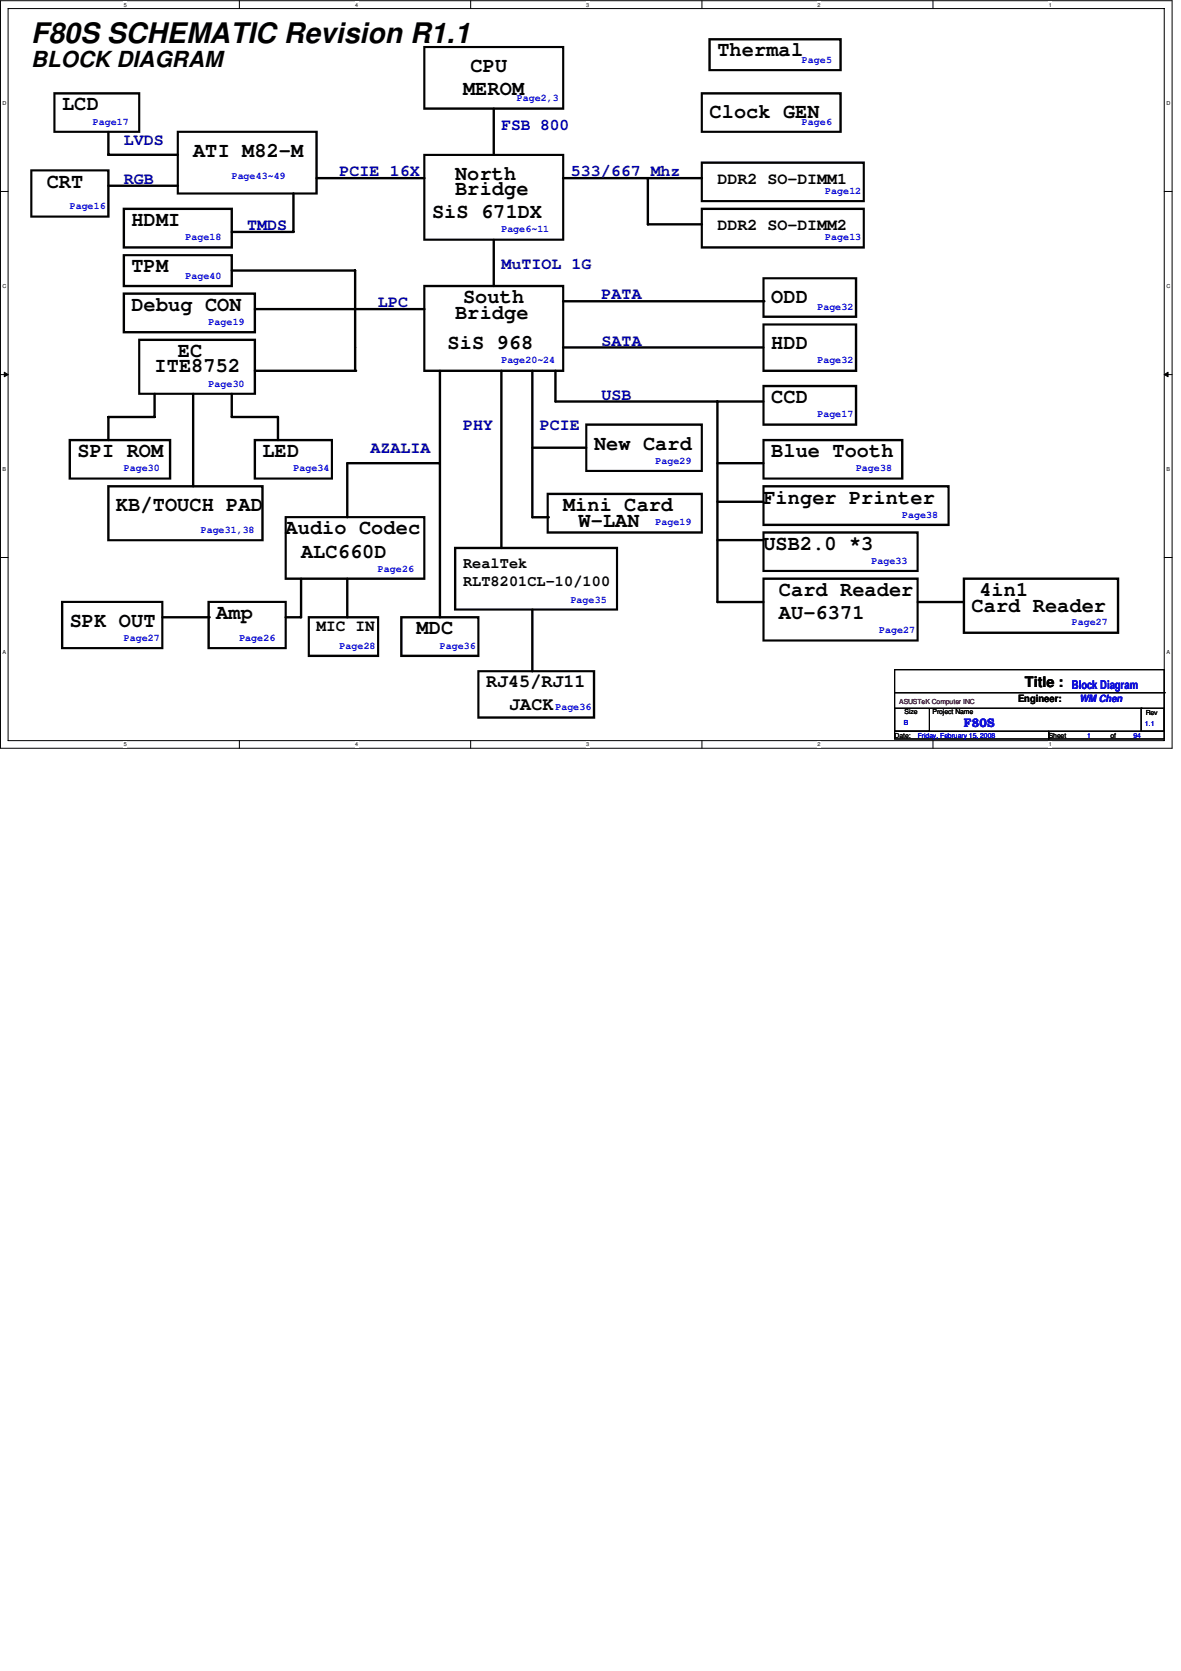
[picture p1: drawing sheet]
<svg xmlns="http://www.w3.org/2000/svg" width="210mm" height="297mm" viewBox="0 0 210 297" stroke-linecap="round" stroke-linejoin="round" font-family="sans-serif">
<defs><g id="words">
<text font-size="5" x="5.5" y="7.6">F80S SCHEMATIC Revision R1.1</text>
<text font-size="3.9" x="5.5" y="12">BLOCK DIAGRAM</text>
<g font-size="3.7">
<text x="127.5" y="10">Thermal</text>
<text x="82.3" y="16.9">MEROM</text>
<text x="83.7" y="12.8">CPU</text>
<text x="11" y="19.6">LCD</text>
<text x="126.1" y="21">Clock GEN</text>
<text x="34.3" y="27.9">ATI M82-M</text>
<text x="8.3" y="33.4">CRT</text>
<text x="80.9" y="32">North</text>
<text x="80.9" y="34.7">Bridge</text>
<text x="23.4" y="40.2">HDMI</text>
<text x="76.8" y="38.8">SiS 671DX</text>
<text x="23.4" y="48.4">TPM</text>
<text x="82.3" y="53.9">South</text>
<text x="137.1" y="53.9">ODD</text>
<text x="23.4" y="55.3">Debug CON</text>
<text x="80.9" y="56.6">Bridge</text>
<text x="31.6" y="63.5">EC</text>
<text x="79.5" y="62.1">SiS 968</text>
<text x="137.1" y="62.1">HDD</text>
<text x="27.5" y="66.2">ITE8752</text>
<text x="137.1" y="71.7">CCD</text>
<text x="13.8" y="81.3">SPI ROM</text>
<text x="46.7" y="81.3">LED</text>
<text x="105.6" y="79.9">New Card</text>
<text x="137.1" y="81.3">Blue Tooth</text>
<text x="135.7" y="89.5">Finger Printer</text>
<text x="20.6" y="90.9">KB/TOUCH PAD</text>
<text x="50.8" y="95">Audio Codec</text>
<text x="100.1" y="90.9">Mini Card</text>
<text x="102.8" y="93.6">W-LAN</text>
<text x="53.5" y="99.1">ALC660D</text>
<text x="135.7" y="97.7">USB2.0 *3</text>
<text x="138.4" y="106">Card Reader</text>
<text x="174.1" y="106">4in1</text>
<text x="12.4" y="111.4">SPK OUT</text>
<text x="38.4" y="110.1">Amp</text>
<text x="74" y="112.8">MDC</text>
<text x="138.4" y="110.1">AU-6371</text>
<text x="172.7" y="108.7">Card Reader</text>
</g>
<g font-size="3.3">
<text x="86.4" y="122.1">RJ45/RJ11</text>
<text x="90.5" y="126.2">JACK</text>
</g>
<text font-size="2.9" fill="#0000a0" x="89.1" y="23.1">FSB 800</text>
<g font-size="2.9" fill="#000080">
<text x="22" y="25.8">LVDS</text>
<text x="22" y="32.7">RGB</text>
<text x="60.4" y="31.3">PCIE 16X</text>
<text x="101.4" y="31.3">533/667 Mhz</text>
<text x="43.9" y="40.9">TMDS</text>
<text x="89.1" y="47.8">MuTIOL 1G</text>
<text x="106.9" y="53.2">PATA</text>
<text x="67.2" y="54.6">LPC</text>
<text x="106.9" y="61.4">SATA</text>
<text x="106.9" y="71">USB</text>
<text x="82.3" y="76.5">PHY</text>
<text x="96" y="76.5">PCIE</text>
<text x="65.9" y="80.6">AZALIA</text>
</g>
<g font-size="2.9">
<text x="127.5" y="32.7">DDR2 SO-DIMM1</text>
<text x="127.5" y="40.9">DDR2 SO-DIMM2</text>
<text x="56.3" y="112.1">MIC IN</text>
</g>
<g font-size="2.7">
<text x="82.3" y="101">RealTek</text>
<text x="82.3" y="104.2">RLT8201CL-10/100</text>
</g>
<text font-size="2.6" x="182.2" y="122.1">Title :</text>
<g font-size="2.2" fill="#00f">
<text x="190.5" y="122.5">Block Diagram</text>
<text x="171.3" y="129.3">F80S</text>
</g>
<g font-size="1.8" fill="#00f">
<text x="142.5" y="11.2">Page5</text>
<text x="16.5" y="22.1">Page17</text>
<text x="91.9" y="18">Page2,3</text>
<text x="142.5" y="22.1">Page6</text>
<text x="41.2" y="31.7">Page43~49</text>
<text x="146.7" y="34.5">Page12</text>
<text x="12.4" y="37.2">Page16</text>
<text x="89.1" y="41.3">Page6~11</text>
<text x="33" y="42.7">Page18</text>
<text x="146.7" y="42.7">Page13</text>
<text x="33" y="49.5">Page40</text>
<text x="37.1" y="57.8">Page19</text>
<text x="145.3" y="55">Page32</text>
<text x="89.1" y="64.6">Page20~24</text>
<text x="145.3" y="64.6">Page32</text>
<text x="37.1" y="68.7">Page30</text>
<text x="145.3" y="74.2">Page17</text>
<text x="22" y="83.8">Page30</text>
<text x="52.2" y="83.8">Page34</text>
<text x="116.5" y="82.4">Page29</text>
<text x="152.1" y="83.8">Page38</text>
<text x="35.7" y="94.7">Page31,38</text>
<text x="116.5" y="93.4">Page19</text>
<text x="160.4" y="92">Page38</text>
<text x="67.2" y="101.6">Page26</text>
<text x="154.9" y="100.2">Page33</text>
<text x="101.4" y="107.1">Page35</text>
<text x="22" y="113.9">Page27</text>
<text x="42.5" y="113.9">Page26</text>
<text x="156.3" y="112.6">Page27</text>
<text x="190.5" y="111.2">Page27</text>
<text x="60.4" y="115.3">Page28</text>
<text x="78.2" y="115.3">Page36</text>
<text x="191.9" y="124.8">WM Chen</text>
<text x="98.7" y="126.2">Page36</text>
</g>
<text font-size="1.8" x="180.9" y="124.8">Engineer:</text>
<text font-size="1.2" fill="#f00" x="159.8" y="125.1">ASUSTeK Computer INC</text>
<g font-size="1.2">
<text x="159" y="131.1">Date:</text>
<text x="160.8" y="127">Size</text>
<text x="165.7" y="127">Project Name</text>
<text x="186.4" y="131.1">Sheet</text>
<text x="197.4" y="131.1">of</text>
<text x="203.6" y="127.1">Rev</text>
</g>
<g font-size="1.2" fill="#00f">
<text x="160.7" y="128.9">B</text>
<text x="163.1" y="131.1">Friday, February 15, 2008</text>
<text x="193.3" y="131.1">1</text>
<text x="201.5" y="131.1">94</text>
<text x="203.5" y="129.1">1.1</text>
</g>
<g font-size="1">
<text x="22" y="1.2">5</text>
<text x="63.1" y="1.2">4</text>
<text x="104.2" y="1.2">3</text>
<text x="145.3" y="1.2">2</text>
<text x="186.4" y="1.2">1</text>
<text x=".4" y="18.7">D</text>
<text x="207.3" y="18.7">D</text>
<text x=".4" y="51.2">C</text>
<text x="207.3" y="51.2">C</text>
<text x=".4" y="83.7">B</text>
<text x="207.3" y="83.7">B</text>
<text x=".4" y="116.2">A</text>
<text x="207.3" y="116.2">A</text>
<text x="22" y="132.7">5</text>
<text x="63.1" y="132.7">4</text>
<text x="104.2" y="132.7">3</text>
<text x="145.3" y="132.7">2</text>
<text x="186.4" y="132.7">1</text>
</g>
</g></defs>
<path d="M.1 .1h208.2v132.9h-208.2zM1.4 1.5h205.5v130.2h-205.5z" fill="none" stroke="#000" stroke-width=".18"/>
<g fill="#fff">
<path d="M22 .3h.6v1.1h-.6z"/>
<path d="M22 131.8h.6v1.1h-.6z"/>
</g>
<path d="M42.5 .1v1.4M42.5 131.7v1.3" fill="none" stroke="#000" stroke-width=".18"/>
<g fill="#fff">
<path d="M63.1 .3h.6v1.1h-.6z"/>
<path d="M63.1 131.8h.6v1.1h-.6z"/>
</g>
<path d="M83.7 .1v1.4M83.7 131.7v1.3" fill="none" stroke="#000" stroke-width=".18"/>
<g fill="#fff">
<path d="M104.2 .3h.6v1.1h-.6z"/>
<path d="M104.2 131.8h.6v1.1h-.6z"/>
</g>
<path d="M124.8 .1v1.4M124.8 131.7v1.3" fill="none" stroke="#000" stroke-width=".18"/>
<g fill="#fff">
<path d="M145.3 .3h.6v1.1h-.6z"/>
<path d="M145.3 131.8h.6v1.1h-.6z"/>
</g>
<path d="M165.8 .1v1.4M165.8 131.7v1.3" fill="none" stroke="#000" stroke-width=".18"/>
<g fill="#fff">
<path d="M186.4 .3h.5v1.1h-.5z"/>
<path d="M186.4 131.8h.5v1.1h-.5z"/>
<path d="M.4 17.7h.7v1.2h-.7z"/>
<path d="M207.3 17.7h.7v1.2h-.7z"/>
<path d="M.4 50.3h.7v1.1h-.7z"/>
<path d="M207.3 50.3h.7v1.1h-.7z"/>
</g>
<path d="M.1 34h1.3M206.9 34h1.4" fill="none" stroke="#000" stroke-width=".18"/>
<g fill="#fff">
<path d="M.4 82.8h.7v1.1h-.7z"/>
<path d="M207.3 82.8h.7v1.1h-.7z"/>
</g>
<path d="M.1 66.6h1.3M.8 66.2l.6 .4-.6 .4zM206.9 66.6l.7-.4v.8zM206.9 66.6h1.4" fill="none" stroke="#000" stroke-width=".18"/>
<path d="M.8 66.2l.6 .4-.6 .4zM206.9 66.6l.7-.4v.8z" fill="#000"/>
<g fill="#fff">
<path d="M.4 115.4h.7v1.1h-.7z"/>
<path d="M207.3 115.4h.7v1.1h-.7z"/>
</g>
<path d="M.1 99.1h1.3M206.9 99.1h1.4M159 119h47.9v11h-47.9zM159 125.9h6.2v4.1h-6.2zM159 130h27.4v1.4h-27.4zM159 123.1h47.9M165.3 125.9h37.5M186.4 130h20.5v1.4h-20.5zM202.8 125.9h4.1v4.1h-4.1zM202.8 125.9h.1M206.9 123.1h.1" fill="none" stroke="#000" stroke-width=".18"/>
<g fill="#000">
<path d="M9.5 16.4h15.4l-.1 .4h-14.9v6.4h14.7v-6.6h.2v.2v-.2h.1v7h-15.4zM75.2 8.2h25.1v.2h-.2v.2h-24.5v10.5h24.3v-10.7h.2v.2v-.2h.2v11.1h-25.1zM125.9 6.8h23.7v.2h-.2v.2h-23.1v5.1h22.9v-5.3h.2v.2v-.2h.2v5.7h-23.7zM124.5 16.4h25.1v.2h-.2v.2h-24.5v6.4h24.3v-6.6h.2v.2v-.2h.2v7h-25.1zM5.4 30.1h14.1v.2h-.2v.2h-13.5v7.8h13.2v-8h.3v.2v-.2h.2v8.4h-14.1zM21.8 36.9h19.6v.2h-.2v.2h-19v6.5h18.8v-6.7h.2v.2v-.2h.2v7.1h-19.6zM31.4 23.2h25.1v.3h-.2v.1h-24.5v10.6h24.2v-10.7h.3v.1v-.1h.2v11.1h-25.1zM75.2 27.3h25.1v.2h-.2v.2h-24.5v14.7h24.3v-14.9h.2v.2v-.2h.2v15.3h-25.1zM21.8 45.2h19.6v.1h-.2v.3h-19v5h18.8v-5.3h.2v.3v-.3h.2v5.8h-19.6zM21.8 52h23.7v.2h-.2v.2h-23.1v6.4h22.9v-6.6h.2v.2v-.2h.2v7.1h-23.7zM75.2 50.6h25.1v.2h-.2v.3h-24.5v14.6h24.3v-14.9h.2v.3v-.3h.2v15.3h-25.1zM135.5 49.3h16.9v.1h-.3v.3h-16.2v6.4h16v-6.7h.2v.3v-.3h.3v7.1h-16.9z"/>
<path d="M135.5 57.5h16.9v.2h-.3v.2h-16.2v7.8h16v-8h.2v.2v-.2h.3v8.4h-16.9zM12.2 78h18.2v.2h-.2v.2h-17.6v6.5h17.4v-6.7h.2v.2v-.2h.2v7.1h-18.2zM24.6 60.2h20.9v.2h-.2v.2h-20.4v9.2h20.2v-9.4h.2v.2v-.2h.2v9.8h-20.9zM45.1 78h14.1l-.2 .4h-13.5v6.5h13.3v-6.7h.2v.2v-.2h.2v7.1h-14.1zM104 75.3h20.9l-.1 .4h-20.4v7.8h20.1v-8h.3v.2v-.2h.1v8.4h-20.9zM135.5 68.4h16.9v.2h-.3v.2h-16.2v6.5h16v-6.7h.2v.2v-.2h.3v7.1h-16.9zM135.5 78h25.1v.2h-.2v.2h-24.5v6.5h24.2v-6.7h.3v.2v-.2h.2v7.1h-25.1zM19 86.2h27.9v.2h-.2v.3h-27.2v9.1h26.9v-9.4h.3v.3v-.3h.2v9.8h-27.9zM50.6 91.7h25l-.2 .4h-24.4v10.6h24.2v-10.8h.2v.2v-.2h.2v11.2h-25zM80.7 97.2h29.2l-.2 .4h-28.6v10.6h28.4v-10.8h.2v.2v-.2h.2v11.1h-29.2zM97.2 87.6h27.7l-.1 .4h-27.3v6.4h27v-6.6h.3v.2v-.2h.1v7.1h-27.7zM135.5 94.4h27.8l-.2 .5h-27.2v6.4h27v-6.6h.2v.2v-.2h.2v7h-27.8z"/>
<path d="M135.5 86.2h33.3v.2h-.2v.3h-32.7v6.4h32.5v-6.7h.2v.3v-.3h.2v7.1h-33.3zM10.8 106.8h18.2l-.1 .4h-17.6v7.8h17.4v-8h.2v.2v-.2h.1v8.4h-18.2zM36.9 106.8h14.1v.2h-.2v.2h-13.5v7.8h13.3v-8h.2v.2v-.2h.2v8.4h-14.1zM54.7 109.5h12.7v.2h-.2v.2h-12.1v6.5h11.9v-6.7h.2v.2v-.2h.2v7.1h-12.7zM71.1 109.5h14.1v.2h-.2v.2h-13.5v6.5h13.3v-6.7h.2v.2v-.2h.2v7.1h-14.1zM84.8 119.1h21v.2h-.2v.2h-20.4v7.8h20.2v-8h.2v.2v-.2h.2v8.5h-21zM135.5 102.7h27.8l-.2 .4h-27.2v10.6h27v-10.8h.2v.2v-.2h.2v11.1h-27.8zM171.1 102.7h27.8v.2h-.2v.2h-27.2v9.2h27v-9.4h.2v.2v-.2h.2v9.8h-27.8z"/>
<path d="M124.5 28.7h29.2v.2h-.2v.2h-28.6v6.5h28.4v-6.7h.2v.2v-.2h.2v7h-29.2zM124.5 36.9h29.2v.2h-.2v.2h-28.6v6.5h28.4v-6.7h.2v.2v-.2h.2v7.1h-29.2z"/>
</g>
<g fill="none" stroke="#000" stroke-width=".42">
<path d="M87.8 19.3v8.2M19.3 23.5v4h12.3M19.3 33h12.3M52.2 34.4v6.8h-11M56.3 31.7h19.1M100.1 31.7h24.7M115.1 31.7v8.2h9.7M41.2 48.1h21.9v17.8M45.3 54.9h30.1M87.8 42.6v8.2M100.1 53.6h35.6M135.7 53.6h.1"/>
<path d="M27.5 70v4.1h-8.2v4.1M34.3 70v16.4M41.2 70v4.1h8.2v4.1M45.3 65.9h17.8M63.1 65.9h.1M78.2 65.9v43.8M89.1 65.9v31.5M94.6 79.6h9.6M94.6 65.9v26h2.8M98.7 65.9v5.5h37M100.1 61.8h35.6M127.5 71.4v35.6h8.2"/>
<path d="M78.2 82.3h-16.5v9.6M97.4 91.9h.1M127.5 82.3h8.2M127.5 96h8.2M127.5 89.2h8.2M28.9 109.7h8.2M37.1 109.7h.1M53.5 102.9v6.8h-2.7M61.7 102.9v6.8M94.6 108.4v10.9M163.1 107h8.2"/>
</g>
<use href="#words"/>
</svg>
